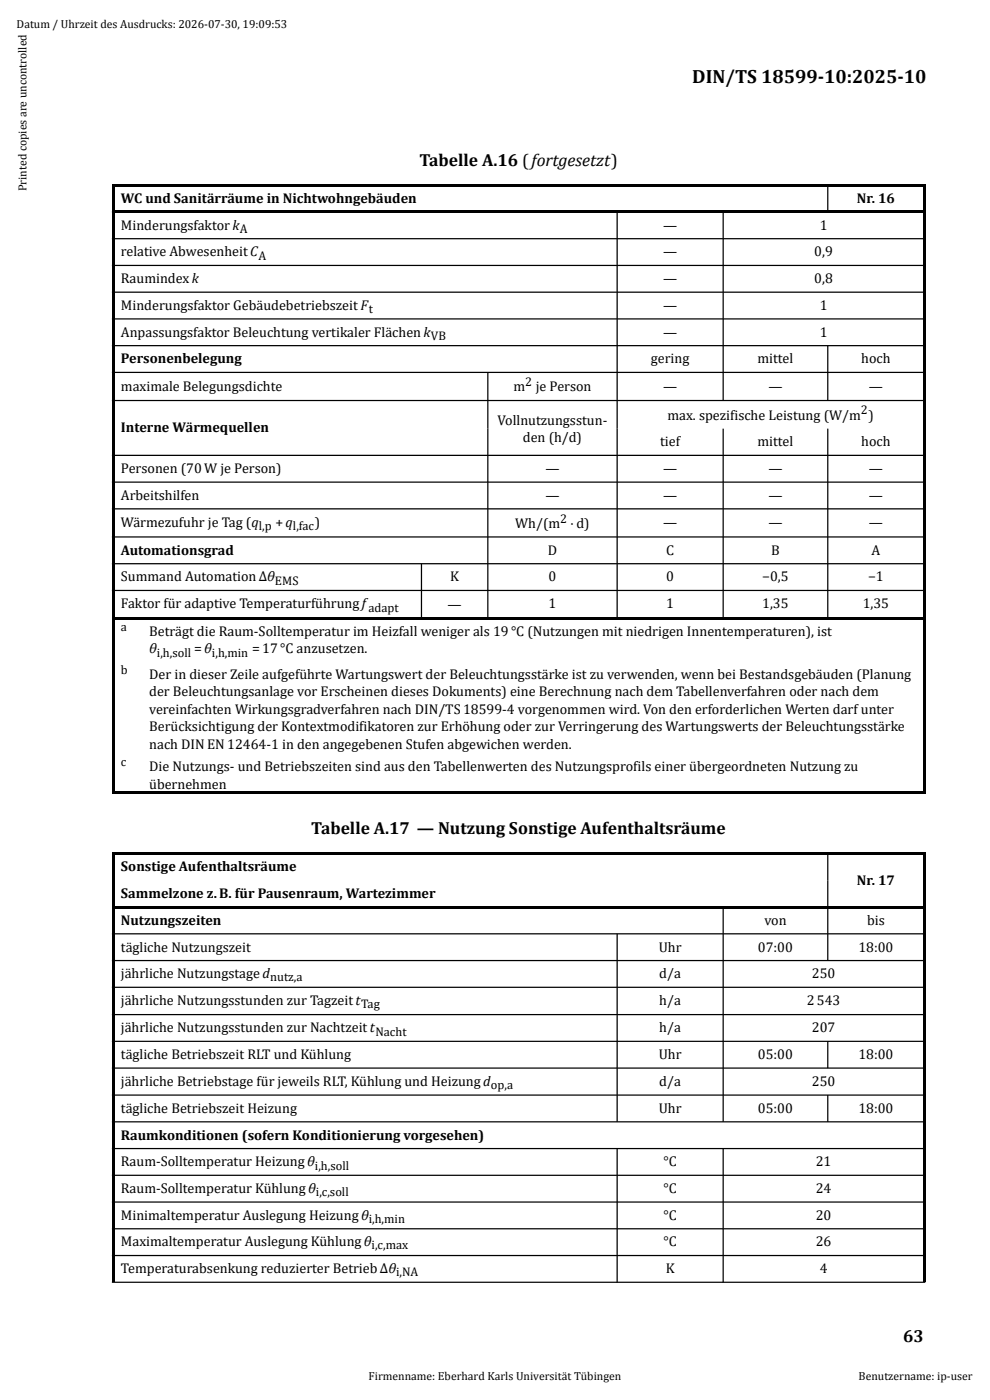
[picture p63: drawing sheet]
<svg xmlns="http://www.w3.org/2000/svg" width="210mm" height="297mm" viewBox="0 0 210 297" stroke-linecap="round" stroke-linejoin="round" font-family="sans-serif">
<defs><g id="words">
<text font-size="4.1" x="146.9" y="17.6">DIN/TS 18599-10:2025-10</text>
<g font-size="3.7">
<text x="89" y="35.1">Tabelle A.16 (fortgesetzt)</text>
<text x="66" y="176.9">Tabelle A.17 — Nutzung Sonstige Aufenthaltsräume</text>
<text x="191.6" y="284.7">63</text>
</g>
<g font-size="3">
<text x="25.7" y="43">WC und Sanitärräume in Nichtwohngebäuden</text>
<text x="181.8" y="43">Nr. 16</text>
<text x="25.7" y="48.7">Minderungsfaktor k</text>
<text x="140.7" y="48.7">—</text>
<text x="173.9" y="48.7">1</text>
<text x="25.7" y="54.4">relative AbwesenheitC</text>
<text x="140.7" y="54.4">—</text>
<text x="172.7" y="54.4">0,9</text>
<text x="25.7" y="60.1">Raumindexk</text>
<text x="25.7" y="65.7">Minderungsfaktor Gebäudebetriebszeit F</text>
<text x="140.7" y="60.1">—</text>
<text x="140.7" y="65.7">—</text>
<text x="172.7" y="60.1">0,8</text>
<text x="173.9" y="65.7">1</text>
<text x="25.7" y="71.4">Anpassungsfaktor Beleuchtung vertikaler Flächen k</text>
<text x="140.7" y="71.4">—</text>
<text x="173.9" y="71.4">1</text>
<text x="25.7" y="77.1">Personenbelegung</text>
<text x="138.1" y="77.1">gering</text>
<text x="160.7" y="77.1">mittel</text>
<text x="182.7" y="77.1">hoch</text>
<text x="25.7" y="82.9">maximale Belegungsdichte</text>
<text x="108.9" y="83">m</text>
<text x="113.7" y="83">je Person</text>
<text x="140.7" y="82.9">—</text>
<text x="163" y="82.9">—</text>
<text x="184.3" y="82.9">—</text>
<text x="141.6" y="89">max. spezifische Leistung (W/m )</text>
<text x="25.7" y="91.7">Interne Wärmequellen</text>
<text x="105.6" y="90.1">Vollnutzungsstun-</text>
<text x="110.9" y="93.8">den (h/d)</text>
<text x="140" y="94.7">tief</text>
<text x="160.7" y="94.7">mittel</text>
<text x="182.7" y="94.7">hoch</text>
<text x="25.7" y="100.4">Personen (70W je Person)</text>
<text x="115.7" y="100.4">—</text>
<text x="140.7" y="100.4">—</text>
<text x="163" y="100.4">—</text>
<text x="184.3" y="100.4">—</text>
<text x="25.7" y="106">Arbeitshilfen</text>
<text x="115.7" y="106">—</text>
<text x="140.7" y="106">—</text>
<text x="163" y="106">—</text>
<text x="184.3" y="106">—</text>
<text x="25.7" y="111.8">Wärmezufuhr je Tag (q</text>
<text x="109.3" y="112">Wh/(m ⋅d)</text>
<text x="140.7" y="111.8">—</text>
<text x="163" y="111.8">—</text>
<text x="184.3" y="111.8">—</text>
<text x="25.7" y="117.7">Automationsgrad</text>
<text x="116.2" y="117.7">D</text>
<text x="141.3" y="117.7">C</text>
<text x="163.6" y="117.7">B</text>
<text x="184.9" y="117.7">A</text>
<text x="25.7" y="123.3">Summand AutomationΔθ</text>
<text x="95.5" y="123.3">K</text>
<text x="116.4" y="123.3">0</text>
<text x="141.3" y="123.3">0</text>
<text x="161.7" y="123.3">−0,5</text>
<text x="184.1" y="123.3">−1</text>
<text x="25.7" y="129">Faktor für adaptive Temperaturführung f</text>
<text x="94.9" y="129.1">—</text>
<text x="116.4" y="129">1</text>
<text x="141.3" y="129">1</text>
<text x="161.7" y="129">1,35</text>
<text x="183" y="129">1,35</text>
<text x="31.7" y="134.9">Beträgt die Raum-Solltemperatur im Heizfall weniger als 19°C (Nutzungen mit niedrigen Innentemperaturen), ist</text>
<text x="31.7" y="138.6">θ</text>
<text x="31.7" y="144">Der in dieser Zeile aufgeführte Wartungswert der Beleuchtungsstärke ist zu verwenden, wenn bei Bestandsgebäuden (Planung</text>
<text x="31.7" y="147.7">der Beleuchtungsanlage vor Erscheinen dieses Dokuments) eine Berechnung nach dem Tabellenverfahren oder nach dem</text>
<text x="31.7" y="155.1">Berücksichtigung der Kontextmodifikatoren zur Erhöhung oder zur Verringerung des Wartungswerts der Beleuchtungsstärke</text>
<text x="31.7" y="151.4">vereinfachten Wirkungsgradverfahren nach DIN/TS18599-4 vorgenommen wird. Von den erforderlichen Werten darfunter</text>
<text x="31.7" y="158.8">nach DINEN12464-1 in den angegebenen Stufen abgewichen werden.</text>
<text x="31.7" y="167.3">übernehmen</text>
<text x="31.7" y="163.6">Die Nutzungs- und Betriebszeiten sind aus den Tabellenwerten des Nutzungsprofils einer übergeordneten Nutzung zu</text>
<text x="25.7" y="184.8">Sonstige Aufenthaltsräume</text>
<text x="25.7" y="190.5">Sammelzone z.B. für Pausenraum, Wartezimmer</text>
<text x="181.8" y="187.7">Nr. 17</text>
<text x="25.7" y="196.2">Nutzungszeiten</text>
<text x="162.1" y="196.2">von</text>
<text x="183.9" y="196.2">bis</text>
<text x="25.7" y="201.9">tägliche Nutzungszeit</text>
<text x="139.7" y="201.9">Uhr</text>
<text x="160.8" y="201.9">07:00</text>
<text x="182.1" y="201.9">18:00</text>
<text x="25.7" y="207.5">jährliche Nutzungstage d</text>
<text x="139.9" y="207.5">d/a</text>
<text x="172.2" y="207.5">250</text>
<text x="25.7" y="213.2">jährliche Nutzungsstunden zur Tagzeitt</text>
<text x="139.9" y="213.3">h/a</text>
<text x="171.1" y="213.3">2543</text>
<text x="25.7" y="219">jährliche Nutzungsstunden zur Nachtzeitt</text>
<text x="139.9" y="219">h/a</text>
<text x="172.2" y="219">207</text>
<text x="25.7" y="224.7">tägliche Betriebszeit RLT und Kühlung</text>
<text x="139.7" y="224.7">Uhr</text>
<text x="160.8" y="224.7">05:00</text>
<text x="182.1" y="224.7">18:00</text>
<text x="25.7" y="230.3">jährliche Betriebstage für jeweils RLT, Kühlung und Heizungd</text>
<text x="139.9" y="230.4">d/a</text>
<text x="172.2" y="230.4">250</text>
<text x="25.7" y="236.1">tägliche Betriebszeit Heizung</text>
<text x="139.7" y="236.1">Uhr</text>
<text x="160.8" y="236.1">05:00</text>
<text x="182.1" y="236.1">18:00</text>
<text x="25.7" y="241.7">Raumkonditionen (sofern Konditionierung vorgesehen)</text>
<text x="25.7" y="247.4">Raum-Solltemperatur Heizungθ</text>
<text x="140.7" y="247.4">°C</text>
<text x="173" y="247.4">21</text>
<text x="25.7" y="253.1">Raum-Solltemperatur Kühlungθ</text>
<text x="140.7" y="253.1">°C</text>
<text x="173" y="253.1">24</text>
<text x="25.7" y="258.8">Minimaltemperatur Auslegung Heizung θ</text>
<text x="140.7" y="258.8">°C</text>
<text x="173" y="258.8">20</text>
<text x="25.7" y="264.4">Maximaltemperatur Auslegung Kühlungθ</text>
<text x="140.7" y="264.4">°C</text>
<text x="173" y="264.4">26</text>
<text x="25.7" y="270.1">Temperaturabsenkung reduzierter BetriebΔθ</text>
<text x="141.2" y="270.1">K</text>
<text x="173.9" y="270.1">4</text>
</g>
<g font-size="2.7">
<text x="50.9" y="49.4">A</text>
<text x="54.9" y="55.1">A</text>
<text x="78.2" y="66.3">t</text>
<text x="91.4" y="72.1">VB</text>
<text x="111.4" y="81.9">2</text>
<text x="182.6" y="87.9">2</text>
<text x="54.9" y="112.5">l,p +ql,fac)</text>
<text x="118.8" y="110.9">2</text>
<text x="58.3" y="124">EMS</text>
<text x="78.2" y="129.8">adapt</text>
<text x="25.7" y="133.8">a</text>
<text x="25.7" y="142.9">b</text>
<text x="33.3" y="139.3">i,h,soll =θi,h,min =17°C anzusetzen.</text>
<text x="25.7" y="162.5">c</text>
<text x="57.3" y="208.1">nutz,a</text>
<text x="76.6" y="213.9">Tag</text>
<text x="79.6" y="219.7">Nacht</text>
<text x="104.1" y="231">op,a</text>
<text x="66.8" y="248.2">i,h,soll</text>
<text x="67" y="253.8">i,c,soll</text>
<text x="78.2" y="259.5">i,h,min</text>
<text x="78.8" y="265.1">i,c,max</text>
<text x="84" y="270.8">i,NA</text>
</g>
<g font-size="2.5">
<text x="3.5" y="6">Datum / Uhrzeit des Ausdrucks: 2026-07-30, 19:09:53</text>
<text x="5.6" y="40.6" transform="rotate(-90 5.6 40.6)">Printed copies are uncontrolled</text>
<text x="78.2" y="292.7">Firmenname: Eberhard Karls Universität Tübingen</text>
<text x="182.1" y="292.7">Benutzername: ip-user</text>
</g>
</g></defs>
<g fill="#000">
<path d="M23.7 39h172.6v.6h-172.6zM23.7 39.3h.6v5.7h-.6zM23.7 45h.6v5.6h-.6zM23.7 44.7h65.7v.5h-65.7zM23.7 50.6h.6v5.7h-.6zM89.4 44.7h14.1v.5h-14.1zM103.5 44.7h27.4v.5h-27.4zM130.9 44.7h22.5v.5h-22.5zM153.4 44.7h22.3v.5h-22.3zM175.5 44.7h20.8v.5h-20.8zM195.8 39.3h.5v5.7h-.5zM195.8 45h.5v5.6h-.5z"/>
<path d="M195.8 44.7h.5v.5h-.5zM195.8 50.6h.5v5.7h-.5zM23.7 56.3h.6v5.7h-.6zM23.7 62h.6v5.7h-.6zM23.7 67.7h.6v5.6h-.6zM23.7 73.3h.6v5.7h-.6zM195.8 56.3h.5v5.7h-.5zM195.8 62h.5v5.7h-.5zM195.8 67.7h.5v5.6h-.5zM195.8 73.3h.5v5.7h-.5zM23.7 79h.6v6h-.6zM23.7 85h.6v5.9h-.6z"/>
<path d="M23.7 90.9h.6v5.7h-.6zM195.8 79h.5v6h-.5zM195.8 85h.5v5.9h-.5zM195.8 90.9h.5v5.7h-.5zM23.7 96.6h.6v5.7h-.6zM23.7 102.3h.6v5.6h-.6zM23.7 108h.6v5.9h-.6zM23.7 113.9h.6v5.7h-.6zM195.8 96.6h.5v5.7h-.5zM195.8 102.3h.5v5.6h-.5zM195.8 108h.5v5.9h-.5zM195.8 113.9h.5v5.7h-.5z"/>
<path d="M23.7 119.6h.6v5.7h-.6zM23.7 125.3h.6v5.8h-.6zM23.7 130.9h172.6v.5h-172.6zM195.8 119.6h.5v5.7h-.5zM195.8 125.3h.5v5.8h-.5zM23.7 131.1h.6v37h-.6zM23.7 167.9h172.6v.5h-172.6zM195.8 131.1h.5v37h-.5zM23.7 181.1h.6v5.7h-.6zM23.7 180.8h172.6v.5h-172.6zM23.7 186.8h.6v5.6h-.6zM23.7 192.4h.6v5.7h-.6z"/>
<path d="M23.7 192.2h172.6v.5h-172.6zM195.8 181.1h.5v5.7h-.5zM195.8 186.8h.5v5.6h-.5zM195.8 186.5h.5v.5h-.5zM195.8 192.4h.5v5.7h-.5zM23.7 198.1h.6v5.7h-.6zM23.7 203.8h.6v5.6h-.6zM23.7 209.4h.6v5.8h-.6zM195.8 198.1h.5v5.7h-.5zM195.8 203.8h.5v5.6h-.5zM195.8 209.4h.5v5.8h-.5zM23.7 215.2h.6v5.7h-.6z"/>
<path d="M23.7 220.9h.6v5.7h-.6zM23.7 226.6h.6v5.7h-.6zM23.7 232.3h.6v5.7h-.6zM195.8 215.2h.5v5.7h-.5zM195.8 220.9h.5v5.7h-.5zM195.8 226.6h.5v5.7h-.5zM195.8 232.3h.5v5.7h-.5zM23.7 238h.6v5.7h-.6zM23.7 243.7h.6v5.6h-.6zM23.7 249.3h.6v5.7h-.6zM195.8 238h.5v5.7h-.5zM195.8 243.7h.5v5.6h-.5z"/>
<path d="M195.8 249.3h.5v5.7h-.5zM23.7 255h.6v5.7h-.6zM23.7 260.7h.6v5.7h-.6zM23.7 266.4h.6v5.6h-.6zM195.8 255h.5v5.7h-.5zM195.8 260.7h.5v5.7h-.5zM195.8 266.4h.5v5.6h-.5z"/>
</g>
<g fill="none" stroke="#000" stroke-width=".26">
<path d="M175.6 39.3v5.7M23.7 45h172.6M23.7 50.6h172.6M23.7 56.3h172.6M130.9 45v86.1M153.4 45v40M23.7 62h172.6M23.7 67.7h172.6M23.7 73.3h172.6M23.7 79h172.6M103.5 79v52.1M175.6 73.3v11.7"/>
<path d="M23.7 85h172.6M23.7 96.6h172.6M153.4 90.9v40.2M175.6 90.9v40.2M23.7 102.3h172.6M23.7 107.9h172.6M23.7 113.9h172.6M23.7 119.6h172.6M89.4 119.6v11.5M23.7 125.3h172.6M23.7 198.1h172.6M130.9 198.1v39.9"/>
<path d="M153.4 192.4v45.6M175.6 181.1v22.7M23.7 203.8h172.6M23.7 209.4h172.6M23.7 215.2h172.6M23.7 220.9h172.6M23.7 226.6h172.6M23.7 232.3h172.6M23.7 238h172.6M175.6 220.9v5.7M175.6 232.3v5.7M23.7 243.7h172.6"/>
<path d="M23.7 249.3h172.6M23.7 255h172.6M130.9 243.7v28.3M153.4 243.7v28.3M23.7 260.7h172.6M23.7 266.4h172.6M23.7 272h172.6"/>
</g>
<use href="#words"/>
</svg>
